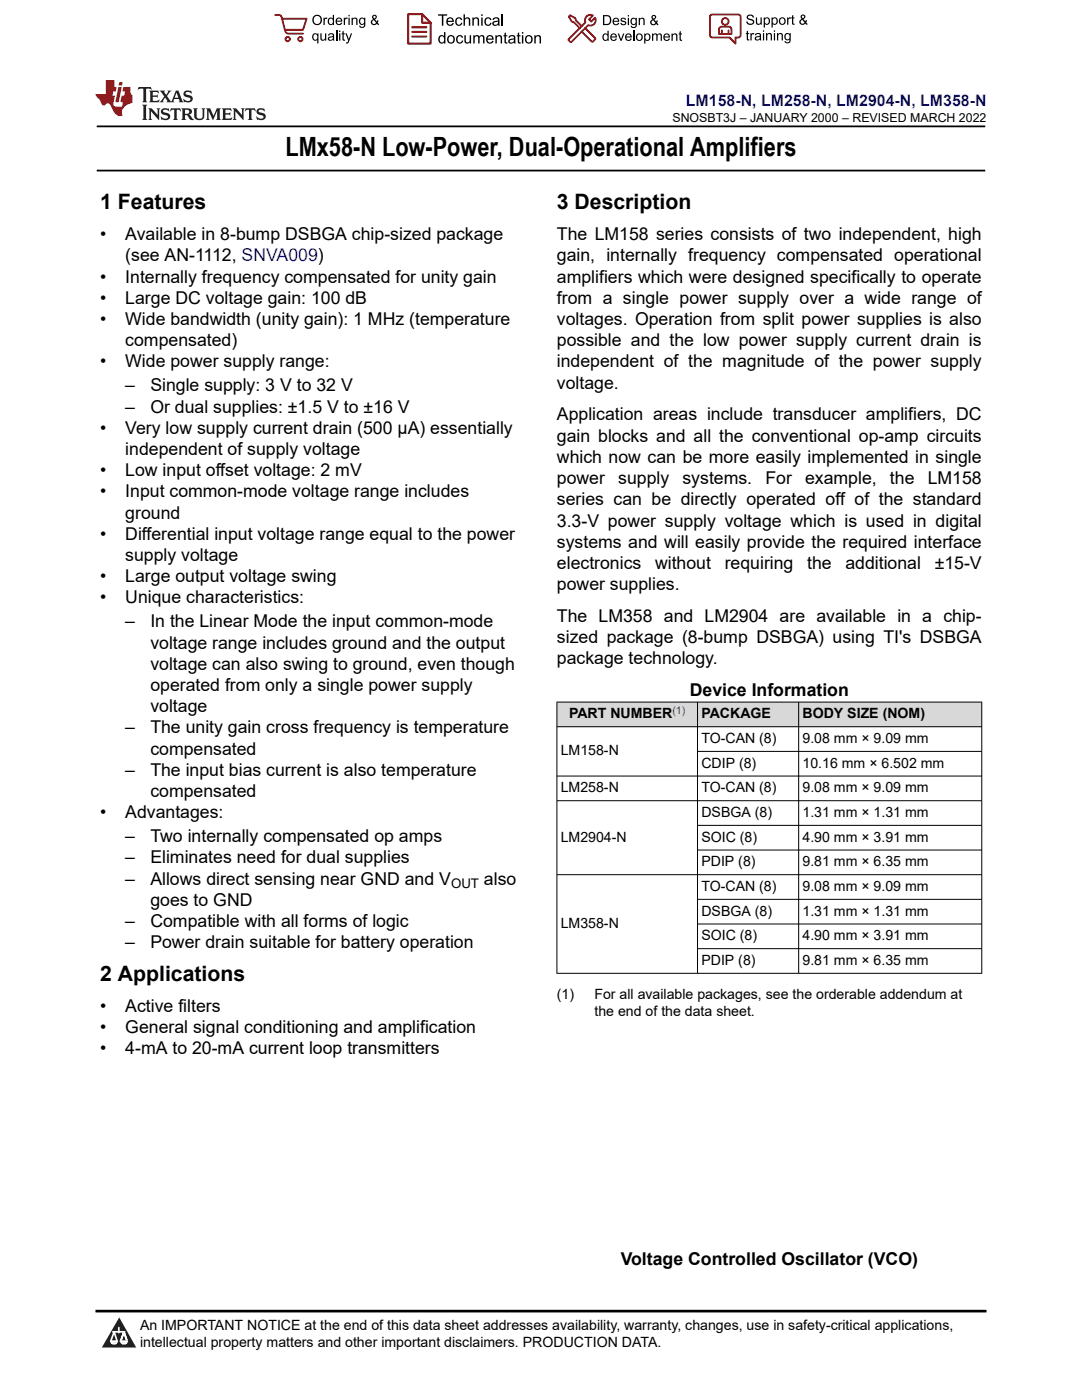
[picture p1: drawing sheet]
<svg xmlns="http://www.w3.org/2000/svg" width="216mm" height="279mm" viewBox="0 0 216 279" stroke-linecap="round" stroke-linejoin="round" font-family="sans-serif">
<defs><g id="words">
<text font-size="5.3" x="57" y="31.2">LMx58-N Low-Power, Dual-Operational Amplifiers</text>
<g font-size="4.2">
<text x="20" y="41.8">1 Features</text>
<text x="111.1" y="41.8">3 Description</text>
<text x="20" y="195.8">2 Applications</text>
</g>
<g font-size="3.5">
<text x="20" y="47.9">•</text>
<text x="25" y="47.9">Available in 8-bump DSBGA chip-sized package</text>
<text x="111.1" y="47.9">The LM158 series consists of two independent, high</text>
<text x="25" y="52.2">(see AN-1112, SNVA009)</text>
<text x="111.1" y="52.2">gain, internally frequency compensated operational</text>
<text x="20" y="56.4">•</text>
<text x="25" y="56.4">Internally frequency compensated for unity gain</text>
<text x="111.1" y="56.4">amplifiers which were designed specifically to operate</text>
<text x="20" y="60.6">•</text>
<text x="20" y="64.9">•</text>
<text x="25" y="60.6">Large DC voltage gain: 100 dB</text>
<text x="25" y="64.9">Wide bandwidth (unity gain): 1 MHz (temperature</text>
<text x="111.1" y="60.6">from a single power supply over a wide range of</text>
<text x="111.1" y="64.9">voltages. Operation from split power supplies is also</text>
<text x="25" y="69.1">compensated)</text>
<text x="111.1" y="69.1">possible and the low power supply current drain is</text>
<text x="20" y="73.3">•</text>
<text x="25" y="73.3">Wide power supply range:</text>
<text x="111.1" y="73.3">independent of the magnitude of the power supply</text>
<text x="111.1" y="77.6">voltage.</text>
<text x="25" y="78.1">–</text>
<text x="25" y="82.3">–</text>
<text x="30" y="78.1">Single supply: 3 V to 32 V</text>
<text x="30" y="82.3">Or dual supplies: ±1.5 V to ±16 V</text>
<text x="111.1" y="83.9">Application areas include transducer amplifiers, DC</text>
<text x="20" y="86.6">•</text>
<text x="25" y="86.6">Very low supply current drain (500 μA) essentially</text>
<text x="111.1" y="88.2">gain blocks and all the conventional op-amp circuits</text>
<text x="20" y="95">•</text>
<text x="25" y="90.8">independent of supply voltage</text>
<text x="25" y="95">Low input offset voltage: 2 mV</text>
<text x="111.1" y="92.4">which now can be more easily implemented in single</text>
<text x="20" y="99.3">•</text>
<text x="25" y="99.3">Input common-mode voltage range includes</text>
<text x="111.1" y="96.6">power</text>
<text x="111.1" y="100.9">series can be directly operated off of the standard</text>
<text x="123.4" y="96.6">supply</text>
<text x="136.2" y="96.6">systems.</text>
<text x="152.7" y="96.6">For</text>
<text x="160.6" y="96.6">example,</text>
<text x="177.6" y="96.6">the</text>
<text x="185.1" y="96.6">LM158</text>
<text x="20" y="107.7">•</text>
<text x="25" y="103.5">ground</text>
<text x="25" y="107.7">Differential input voltage range equal to the power</text>
<text x="111.1" y="105.1">3.3-V power supply voltage which is used in digital</text>
<text x="25" y="112">supply voltage</text>
<text x="111.1" y="109.3">systems and will easily provide the required interface</text>
<text x="111.1" y="113.6">electronics</text>
<text x="130.7" y="113.6">without</text>
<text x="144.6" y="113.6">requiring</text>
<text x="161.1" y="113.6">the</text>
<text x="168.7" y="113.6">additional</text>
<text x="186.5" y="113.6">±15-V</text>
<text x="20" y="116.2">•</text>
<text x="25" y="116.2">Large output voltage swing</text>
<text x="111.1" y="117.8">power supplies.</text>
<text x="20" y="120.4">•</text>
<text x="25" y="120.4">Unique characteristics:</text>
<text x="25" y="125.2">–</text>
<text x="30" y="125.2">In the Linear Mode the input common-mode</text>
<text x="111.1" y="124.1">The LM358 and LM2904 are available in a chip-</text>
<text x="30" y="129.4">voltage range includes ground and the output</text>
<text x="111.1" y="128.4">sized package (8-bump DSBGA) using TI's DSBGA</text>
<text x="30" y="133.7">voltage can also swing to ground, even though</text>
<text x="30" y="137.9">operated from only a single power supply</text>
<text x="111.1" y="132.6">package technology.</text>
<text x="30" y="142.1">voltage</text>
<text x="137.6" y="139">Device Information</text>
<text x="25" y="146.4">–</text>
<text x="30" y="146.4">The unity gain cross frequency is temperature</text>
<text x="25" y="154.8">–</text>
<text x="30" y="150.6">compensated</text>
<text x="30" y="154.8">The input bias current is also temperature</text>
<text x="30" y="159.1">compensated</text>
<text x="20" y="163.3">•</text>
<text x="25" y="163.3">Advantages:</text>
<text x="25" y="168.1">–</text>
<text x="25" y="172.3">–</text>
<text x="30" y="168.1">Two internally compensated op amps</text>
<text x="30" y="172.3">Eliminates need for dual supplies</text>
<text x="25" y="176.5">–</text>
<text x="30" y="176.5">Allows direct sensing near GND and V</text>
<text x="96.6" y="176.5">also</text>
<text x="25" y="185">–</text>
<text x="30" y="180.8">goes to GND</text>
<text x="30" y="185">Compatible with all forms of logic</text>
<text x="25" y="189.2">–</text>
<text x="30" y="189.2">Power drain suitable for battery operation</text>
<text x="20" y="201.9">•</text>
<text x="25" y="201.9">Active filters</text>
<text x="20" y="206.2">•</text>
<text x="25" y="206.2">General signal conditioning and amplification</text>
<text x="20" y="210.4">•</text>
<text x="25" y="210.4">4-mA to 20-mA current loop transmitters</text>
<text x="123.8" y="252.5">Voltage Controlled Oscillator (VCO)</text>
</g>
<text font-size="3.2" fill="#00f" x="136.9" y="21.1">LM158-N, LM258-N, LM2904-N, LM358-N</text>
<g font-size="2.8">
<text x="113.5" y="143.4">PART NUMBER</text>
<text x="139.9" y="143.4">PACKAGE</text>
<text x="160.1" y="143.4">BODY SIZE (NOM)</text>
<text x="139.9" y="148.3">TO-CAN (8)</text>
<text x="160.1" y="148.3">9.08 mm × 9.09 mm</text>
<text x="111.9" y="150.8">LM158-N</text>
<text x="139.9" y="153.2">CDIP (8)</text>
<text x="160.1" y="153.2">10.16 mm × 6.502 mm</text>
<text x="111.9" y="158.2">LM258-N</text>
<text x="139.9" y="158.2">TO-CAN (8)</text>
<text x="160.1" y="158.2">9.08 mm × 9.09 mm</text>
<text x="111.9" y="168">LM2904-N</text>
<text x="139.9" y="163.1">DSBGA (8)</text>
<text x="139.9" y="168">SOIC (8)</text>
<text x="160.1" y="163.1">1.31 mm × 1.31 mm</text>
<text x="160.1" y="168">4.90 mm × 3.91 mm</text>
<text x="139.9" y="172.9">PDIP (8)</text>
<text x="160.1" y="172.9">9.81 mm × 6.35 mm</text>
<text x="139.9" y="177.8">TO-CAN (8)</text>
<text x="160.1" y="177.8">9.08 mm × 9.09 mm</text>
<text x="111.9" y="185.2">LM358-N</text>
<text x="139.9" y="182.8">DSBGA (8)</text>
<text x="160.1" y="182.8">1.31 mm × 1.31 mm</text>
<text x="139.9" y="187.7">SOIC (8)</text>
<text x="160.1" y="187.7">4.90 mm × 3.91 mm</text>
<text x="139.9" y="192.6">PDIP (8)</text>
<text x="160.1" y="192.6">9.81 mm × 6.35 mm</text>
<text x="111.1" y="199.4">(1)</text>
<text x="118.6" y="199.4">For all available packages, see the orderable addendum at</text>
<text x="118.6" y="202.8">the end of the data sheet.</text>
<text x="27.9" y="265.5">An IMPORTANT NOTICE at the end of this data sheet addresses availability, warranty, changes, use in safety-critical applications,</text>
<text x="27.9" y="268.9">intellectual property matters and other important disclaimers. PRODUCTION DATA.</text>
</g>
<text font-size="2.6" x="90" y="177.2">OUT</text>
<text font-size="2.5" x="134.2" y="24.3">SNOSBT3J – JANUARY 2000 – REVISED MARCH 2022</text>
<text font-size="2.1" fill="#00f" x="134.2" y="142.4">(1)</text>
</g></defs>
<path d="M19.3 25.2h177.3M19.3 34h177.3" fill="none" stroke="#000" stroke-width=".35"/>
<g fill="#d8d8d8">
<path d="M111.1 140.1h84.8v4.9h-84.8z" fill-rule="evenodd"/>
<path d="M111.2 140.2h27.9v4.8h-27.9z" fill-rule="evenodd"/>
<path d="M139.2 140.2h20.1v4.8h-20.1z" fill-rule="evenodd"/>
<path d="M159.4 140.2h36.4v4.8h-36.4z" fill-rule="evenodd"/>
</g>
<g fill="none" stroke="#000" stroke-width=".2">
<path d="M111.1 140.1h84.9M111.1 145h84.9M111.1 154.9h84.9M111.1 159.8h84.9M111.1 140.1v54.2M139.2 140.1v54.2M139.2 150h56.8M159.4 140.1v54.2M195.9 140.1v54.2M139.2 164.7h56.8M139.2 169.6h56.8M139.2 179.5h56.8"/>
<path d="M196 174.6h-84.9M139.2 184.4h56.8M139.2 189.3h56.8M196 194.2h-84.9"/>
</g>
<path d="M0 0h215.9v23.8h-215.9z" fill-rule="evenodd" fill="#fff"/>
<path d="M27.7 17.4l-.2 .6 .5-.3h.6v.1v2.2l-.2 .4h1l-.2-.4v-2.2v-.1h.5l.5 .3-.1-.6zM29.8 18.1l.2 .4v1.5l-.2 .4h1.9l.1-.6a1.08 1.08 0 0 1-1.3 .2v-.7h.6l.4 .2v-.6l-.4 .2h-.6v-.6l.2-.1a1 1 0 0 1 1 .2l-.1-.5zM31.8 18.1l1 1.1-1 1.2h.9l-.2-.2 .4-.7 .5 .7-.2 .2h1.6l-.2-.2 .1-.4h1l.1 .4-.1 .2h.9l-.2-.3-.8-2h-.5l-1 2.2-.8-1.1 .9-1.1h-.8l.2 .2-.5 .7-.3-.7 .1-.2zM35.2 18.5l.4 1h-.8zM36.8 18.2a.65 .65 0 0 0-.2 .7 .65 .65 0 0 0 .6 .5l.7 .2 .1 .2a.79 .79 0 0 1-.7 .4 .79 .79 0 0 1-.7-.5l.1 .7 .2-.1a.93 .93 0 0 0 1.1 .1 .93 .93 0 0 0 .4-1 1.46 1.46 0 0 0-1.2-.6l-.1-.3a1.09 1.09 0 0 1 1.2 .2l-.2-.6-.1 .1-.6-.2zM28.4 20.9l.2 .4v2.3l-.2 .3h1l-.2-.3v-2.3l.2-.4zM29.6 21.6l.2 .4v1.6l-.2 .3h.8l-.3-.3v-1.4l1.7 1.8v-2l.2-.4h-.8l.2 .2 .1 1.1-1.2-1.3zM32.3 21.8a.65 .65 0 0 0-.2 .7 .65 .65 0 0 0 .7 .4l.6 .2 .1 .2a.79 .79 0 0 1-.7 .4 .79 .79 0 0 1-.7-.5l.1 .7 .2-.1a.93 .93 0 0 0 1.1 .1 .93 .93 0 0 0 .4-.9 1.46 1.46 0 0 0-1.2-.6l-.1-.4a1.09 1.09 0 0 1 1.2 .2l-.2-.6-.1 .1-.6-.1zM34.1 21.6l-.1 .7a.63 .63 0 0 1 .7-.4l.1 1.7-.3 .3h1l-.2-.3v-1.7a.66 .66 0 0 1 .8 .4l-.1-.7zM36.2 21.6l.2 .4v1.6l-.2 .3h.9l-.2-.2v-.7h.5l.1 .2a.79 .79 0 0 0 1.2 .6l-1-.9a.61 .61 0 0 0 .6-.6 .61 .61 0 0 0-.5-.6zM36.9 21.9h.2a.47 .47 0 0 1 .5 .1 .47 .47 0 0 1 .1 .5l-.2 .2h-.6zM38.5 21.6l.2 .2a2.27 2.27 0 0 0 .4 2 1.04 1.04 0 0 0 1.7-.7v-1.3l.2-.2h-.8l.2 .4v1.1a.6 .6 0 0 1-.6 .6 .6 .6 0 0 1-.6-.6v-1.1l.3-.4zM41.1 21.6l.2 .4v1.6l-.2 .3h.7l-.2-.3v-1.5l.9 1.9 .8-1.9v1.5l-.2 .3h1l-.3-.3v-1.6l.3-.4h-.8l-.7 1.5-.7-1.5zM44.3 21.6l.2 .4v1.6l-.2 .3h1.9l.1-.5a1.09 1.09 0 0 1-1.3 .1v-.6h.6l.4 .1v-.6l-.4 .2h-.6v-.6l.2-.1a1.01 1.01 0 0 1 1 .3l-.1-.6zM46.4 21.6l.3 .4v1.6l-.3 .3h.8l-.2-.3v-1.4l1.6 1.8v-2l.2-.4h-.7l.2 .2v1.1l-1.2-1.3zM49 21.6l-.1 .7a.63 .63 0 0 1 .8-.4v1.7l-.3 .3h1l-.2-.3v-1.7a.66 .66 0 0 1 .8 .4l-.1-.7zM51.4 21.8a.65 .65 0 0 0-.2 .7 .65 .65 0 0 0 .6 .4l.6 .2 .2 .2a.79 .79 0 0 1-.8 .4 .79 .79 0 0 1-.6-.5l.1 .7 .2-.1a.93 .93 0 0 0 1 .1 .93 .93 0 0 0 .5-.9 1.46 1.46 0 0 0-1.3-.6l-.1-.4a1.09 1.09 0 0 1 1.3 .2l-.2-.6-.2 .1-.5-.1z" fill="#231f20"/>
<path d="M21.1 16v2.8h-2.1l.1 .3 .9 1a.95 .95 0 0 0 .9 .9 .59 .59 0 0 1 .6-.4 .59 .59 0 0 1 .5 .4l.4 .8a1.59 1.59 0 0 0 2.1 1.3 1.61 1.61 0 0 1 1-2.2l1-.4-.1-1.5a1.59 1.59 0 0 1-.4-1.6h-1.4l-.2 .9h.5l-.1 .8h-.5l-.2 1v.2l.4 .1-.2 .9h-.6a.73 .73 0 0 1-1.1-.7l.3-1.5h-.5l.2-.8h.5l.2-.9h-.5v-1.4zM23.6 17.4l-.6 3h.7l.6-3zM23.8 16.4l-.1 .7h.7l.1-.7z" fill="#ed1c24"/>
<g fill="#000">
<path d="M62.3 4a1 1 0 0 1 2 0 1 1 0 0 1-2 0zM62.8 3.4a.78 .78 0 0 0-.1 1.1 .78 .78 0 0 0 1.1 .1 .78 .78 0 0 0 .1-1.1 .78 .78 0 0 0-1.1-.1z" fill-rule="evenodd"/>
<path d="M62.5 6.8l.4-.2 .4 .3v-.2h.2v2h-.2v-.7a.68 .68 0 0 1-.9-.1 .68 .68 0 0 1 0-.9zM62.6 7a.51 .51 0 0 0-.1 .6 .51 .51 0 0 0 .7 .2 .51 .51 0 0 0 .1-.7 .51 .51 0 0 0-.7-.1z" fill-rule="evenodd"/>
<path d="M64.5 3.5h.3v.3l.1-.3h.3l.1 .1-.1 .2a.32 .32 0 0 0-.3 0 .32 .32 0 0 0-.1 .4v.8h-.3z" fill-rule="evenodd"/>
<path d="M63.9 6.7h.3v.8a.36 .36 0 0 0 .3 .4 .36 .36 0 0 0 .4-.5v-.7h.2v1.4h-.2v-.2a.51 .51 0 0 1-.6 .2 .51 .51 0 0 1-.4-.5z" fill-rule="evenodd"/>
<path d="M65.6 3.7l.4-.2 .4 .2v-.7h.3v2h-.3v-.2a.7 .7 0 0 1-1-.1 .7 .7 0 0 1 .2-1zM65.8 3.8a.51 .51 0 0 0-.1 .7 .51 .51 0 0 0 .6 .2 .51 .51 0 0 0 .1-.7 .51 .51 0 0 0-.6-.2z" fill-rule="evenodd"/>
<path d="M65.6 6.8a.66 .66 0 0 1 .8-.1 .66 .66 0 0 1 .3 .8v.6h-.2l-.1-.2a.52 .52 0 0 1-.7 .2 .52 .52 0 0 1-.2-.6l.3-.2a.42 .42 0 0 0 .6-.3l-.3-.2-.3 .1-.1 .2h-.3zM65.7 7.6a.35 .35 0 0 0 .3 .4 .35 .35 0 0 0 .4-.4v-.2z" fill-rule="evenodd"/>
<path d="M67.7 6.1h.2v.3h-.2zM67.7 6.7h.2v1.4h-.2z" fill-rule="evenodd"/>
<path d="M67.1 3.7a.68 .68 0 0 1 .9-.1 .68 .68 0 0 1 .3 .7h-1.1a.42 .42 0 0 0 .3 .5 .42 .42 0 0 0 .5-.3h.3a.73 .73 0 0 1-1.1 .4 .73 .73 0 0 1-.1-1.2zM67.4 3.8l-.2 .3h.8l-.2-.4z" fill-rule="evenodd"/>
<path d="M68.6 3.5h.2v.3l.2-.3h.3l.1 .1-.1 .2a.32 .32 0 0 0-.4 0 .32 .32 0 0 0-.1 .4v.8h-.2z" fill-rule="evenodd"/>
<path d="M68.3 6.3l.3-.1v.5h.2v.1h-.2v.9l.3 .4a.36 .36 0 0 1-.4 0 .36 .36 0 0 1-.2-.4v-.9h-.1v-.1h.1z" fill-rule="evenodd"/>
<path d="M68.9 6.7h.3l.4 1.1 .4-1.1h.3l-.6 1.4a.51 .51 0 0 1-.6 .6l-.1-.3h.3l.2-.3z" fill-rule="evenodd"/>
<path d="M69.5 3h.3v.3h-.3zM69.5 3.5h.3v1.5h-.3z" fill-rule="evenodd"/>
<path d="M70.2 3.5h.2v.2a.52 .52 0 0 1 .6-.2 .52 .52 0 0 1 .3 .6v.9h-.2v-.9a.34 .34 0 0 0-.3-.4 .34 .34 0 0 0-.4 .3v1h-.2z" fill-rule="evenodd"/>
<path d="M71.8 3.7l.4-.2 .5 .2v-.2h.2v1.3a.64 .64 0 0 1-.5 .8 .64 .64 0 0 1-.7-.5h.2a.41 .41 0 0 0 .5 .2 .41 .41 0 0 0 .2-.5 .69 .69 0 0 1-.9-.1 .69 .69 0 0 1 .1-1zM72 3.8a.5 .5 0 0 0-.1 .7 .5 .5 0 0 0 .7 .1 .5 .5 0 0 0 .1-.6 .5 .5 0 0 0-.7-.2z" fill-rule="evenodd"/>
<path d="M74.4 3.1a.47 .47 0 0 1 .7 .1 .47 .47 0 0 1-.3 .7l.4 .4 .1-.3 .2 .1-.1 .4 .3 .3-.2 .2-.3-.3a.63 .63 0 0 1-1 .1 .63 .63 0 0 1 .3-1l-.3-.4zM74.5 3.4a.27 .27 0 0 0 .5 0 .27 .27 0 0 0-.5 0zM74.4 4.1a.4 .4 0 0 0 0 .6 .4 .4 0 0 0 .6-.1l-.4-.6z" fill-rule="evenodd"/>
<path d="M87.4 2.9h1.8v.2h-.7v2h-.3v-2h-.8z" fill-rule="evenodd"/>
<path d="M87.6 7.2l.5-.2 .5 .2v-.8h.3v2.3h-.3v-.2a.76 .76 0 0 1-1-.1 .76 .76 0 0 1-.1-1zM87.9 7.4a.58 .58 0 0 0-.2 .7 .58 .58 0 0 0 .8 .2 .58 .58 0 0 0 .1-.7 .58 .58 0 0 0-.7-.2z" fill-rule="evenodd"/>
<path d="M89.5 7.2a.81 .81 0 0 1 1.1 .1 .81 .81 0 0 1-.2 1.2 .81 .81 0 0 1-1.1-.2l-.1-.7zM89.6 7.4a.57 .57 0 0 0 0 .8 .57 .57 0 0 0 .8 0 .57 .57 0 0 0 0-.7 .57 .57 0 0 0-.8-.1z" fill-rule="evenodd"/>
<path d="M89.3 3.7a.77 .77 0 0 1 .9-.2 .77 .77 0 0 1 .4 .9h-1.3a.48 .48 0 0 0 .4 .5 .48 .48 0 0 0 .6-.3h.3a.83 .83 0 0 1-1.3 .4 .83 .83 0 0 1 0-1.3zM89.5 3.8l-.2 .4h1l-.3-.5z" fill-rule="evenodd"/>
<path d="M91 3.7a.7 .7 0 0 1 1.2 .3h-.2a.45 .45 0 0 0-.6-.3 .45 .45 0 0 0-.3 .6 .45 .45 0 0 0 .3 .6 .45 .45 0 0 0 .6-.4l.3 .1a.76 .76 0 0 1-1.1 .5 .76 .76 0 0 1-.3-1.1z" fill-rule="evenodd"/>
<path d="M91.2 7.2a.7 .7 0 0 1 1.2 .3l-.3 .1a.45 .45 0 0 0-.5-.4 .45 .45 0 0 0-.3 .7 .45 .45 0 0 0 .3 .6 .45 .45 0 0 0 .6-.4h.2a.76 .76 0 0 1-1 .5 .76 .76 0 0 1-.4-1.1z" fill-rule="evenodd"/>
<path d="M92.5 2.9h.3v.8a.59 .59 0 0 1 .7-.2 .59 .59 0 0 1 .3 .6v1h-.2v-1a.4 .4 0 0 0-.5-.4 .4 .4 0 0 0-.3 .5v.9h-.3z" fill-rule="evenodd"/>
<path d="M92.7 7h.2v.9a.41 .41 0 0 0 .5 .6 .41 .41 0 0 0 .3-.6v-.9h.3v1.7h-.3v-.3a.58 .58 0 0 1-.7 .3 .58 .58 0 0 1-.3-.7z" fill-rule="evenodd"/>
<path d="M94.3 3.5h.2v.2a.59 .59 0 0 1 .7-.2 .59 .59 0 0 1 .4 .6v1h-.3v-1a.41 .41 0 0 0-.4-.4 .41 .41 0 0 0-.4 .5v.9h-.2z" fill-rule="evenodd"/>
<path d="M94.4 7h.3v.3a.56 .56 0 0 1 1 0 .54 .54 0 0 1 .6-.3 .54 .54 0 0 1 .4 .5v1.2h-.3v-1.1a.34 .34 0 0 0-.3-.4 .34 .34 0 0 0-.4 .3v1.2h-.3v-1.1a.38 .38 0 0 0-.5-.3 .38 .38 0 0 0-.2 .5v.9h-.3z" fill-rule="evenodd"/>
<path d="M96 2.9h.3v.3h-.3zM96 3.5h.3v1.6h-.3z" fill-rule="evenodd"/>
<path d="M96.8 3.7a.7 .7 0 0 1 1.3 .3h-.3a.45 .45 0 0 0-.6-.3 .45 .45 0 0 0-.3 .6 .45 .45 0 0 0 .3 .6 .45 .45 0 0 0 .6-.4l.3 .1a.76 .76 0 0 1-1.1 .5 .76 .76 0 0 1-.3-1.1z" fill-rule="evenodd"/>
<path d="M97.2 7.2a.77 .77 0 0 1 .9-.1 .77 .77 0 0 1 .4 .8h-1.2a.48 .48 0 0 0 .3 .6 .48 .48 0 0 0 .6-.4l.3 .1a.83 .83 0 0 1-1.3 .3 .83 .83 0 0 1 0-1.3zM97.4 7.4l-.1 .3h.9l-.2-.4z" fill-rule="evenodd"/>
<path d="M98.8 7h.3v.3a.59 .59 0 0 1 .7-.3 .59 .59 0 0 1 .4 .7v1h-.3v-1a.41 .41 0 0 0-.5-.5 .41 .41 0 0 0-.3 .6v.9h-.3z" fill-rule="evenodd"/>
<path d="M98.4 3.7a.74 .74 0 0 1 1-.2 .74 .74 0 0 1 .3 .9v.7h-.3v-.2a.59 .59 0 0 1-.8 .3 .59 .59 0 0 1-.3-.8l1.1-.3a.42 .42 0 0 0-.4-.4 .42 .42 0 0 0-.5 .3h-.2zM98.6 4.5a.36 .36 0 0 0 .2 .5 .36 .36 0 0 0 .5-.2l.1-.5z" fill-rule="evenodd"/>
<path d="M100.7 6.6l.2-.1v.5h.3v.2h-.3v1l.1 .2h.2l.1 .3a.41 .41 0 0 1-.5-.1 .41 .41 0 0 1-.1-.4v-1h-.2v-.2h.2z" fill-rule="evenodd"/>
<path d="M101.6 7.2a.74 .74 0 0 1 .9-.2 .74 .74 0 0 1 .3 1l.1 .7h-.3v-.2a.59 .59 0 0 1-.8 .2 .59 .59 0 0 1-.3-.8l1-.3a.42 .42 0 0 0-.3-.4 .42 .42 0 0 0-.5 .3h-.3zM101.8 8.1a.36 .36 0 0 0 .1 .5 .36 .36 0 0 0 .5-.3l.2-.4z" fill-rule="evenodd"/>
<path d="M103.3 6.6l.3-.1v.5h.3v.2h-.3v1l.1 .2h.2v.3a.41 .41 0 0 1-.5-.1 .41 .41 0 0 1-.1-.4v-1h-.2v-.2h.2z" fill-rule="evenodd"/>
<path d="M104.1 6.4h.3v.3h-.3zM104.1 7h.3v1.7h-.3z" fill-rule="evenodd"/>
<path d="M105 7.2a.81 .81 0 0 1 1.1 .1 .81 .81 0 0 1-.1 1.2 .81 .81 0 0 1-1.2-.2v-.7zM105.2 7.4a.57 .57 0 0 0-.1 .8 .57 .57 0 0 0 .8 0 .57 .57 0 0 0 0-.7 .57 .57 0 0 0-.7-.1z" fill-rule="evenodd"/>
<path d="M106.6 7h.3v.3a.59 .59 0 0 1 .7-.3 .59 .59 0 0 1 .4 .7v1h-.3v-1a.41 .41 0 0 0-.5-.5 .41 .41 0 0 0-.3 .6v.9h-.3z" fill-rule="evenodd"/>
<path d="M120.3 3h.7a1 1 0 0 1 1 1 1 1 0 0 1-1 1h-.7zM120.6 3.2v1.6h.4a.77 .77 0 0 0 .7-.8 .77 .77 0 0 0-.7-.8z" fill-rule="evenodd"/>
<path d="M120.4 6.9l.4-.2 .4 .2v-.8h.3v2h-.3v-.1a.7 .7 0 0 1-.9-.2 .7 .7 0 0 1 .1-.9zM120.6 7a.51 .51 0 0 0-.1 .7 .51 .51 0 0 0 .6 .1 .51 .51 0 0 0 .1-.6 .51 .51 0 0 0-.6-.2z" fill-rule="evenodd"/>
<path d="M122 6.9a.68 .68 0 0 1 .8-.2 .68 .68 0 0 1 .3 .8h-1.1a.42 .42 0 0 0 .3 .5 .42 .42 0 0 0 .5-.3h.3a.73 .73 0 0 1-1.1 .3 .73 .73 0 0 1 0-1.1zM122.2 7l-.2 .3h.8l-.2-.4z" fill-rule="evenodd"/>
<path d="M122.4 3.7a.68 .68 0 0 1 .8-.1 .68 .68 0 0 1 .4 .8h-1.1a.42 .42 0 0 0 .3 .4 .42 .42 0 0 0 .5-.3l.3 .1a.73 .73 0 0 1-1.2 .3 .73 .73 0 0 1 0-1.2zM122.6 3.8l-.1 .3h.8l-.2-.3z" fill-rule="evenodd"/>
<path d="M123.9 3.7l.1-.1a.62 .62 0 0 1 .9 .3l-.2 .1a.29 .29 0 0 0-.3-.3 .29 .29 0 0 0-.3 .3l.1 .1a.58 .58 0 0 1 .6 .1 .58 .58 0 0 1 .1 .6 .67 .67 0 0 1-1.1-.2l.2-.1a.33 .33 0 0 0 .4 .4 .33 .33 0 0 0 .3-.4 .71 .71 0 0 1-.9-.6z" fill-rule="evenodd"/>
<path d="M123.3 6.7h.2l.4 1.2 .4-1.2h.3l-.6 1.4h-.2z" fill-rule="evenodd"/>
<path d="M125.3 3h.2v.3h-.2zM125.3 3.6h.2v1.4h-.2z" fill-rule="evenodd"/>
<path d="M124.9 6.9a.68 .68 0 0 1 .8-.2 .68 .68 0 0 1 .4 .8h-1.1a.42 .42 0 0 0 .3 .5 .42 .42 0 0 0 .5-.3h.3a.73 .73 0 0 1-1.2 .3 .73 .73 0 0 1 0-1.1zM125.1 7l-.1 .3h.8l-.2-.4z" fill-rule="evenodd"/>
<path d="M126 3.7l.4-.2 .4 .2v-.1h.3v1.2a.64 .64 0 0 1-.5 .8 .64 .64 0 0 1-.8-.5l.3 .1a.41 .41 0 0 0 .5 .2 .41 .41 0 0 0 .2-.6 .69 .69 0 0 1-.9-.1 .69 .69 0 0 1 .1-1zM126.2 3.9a.5 .5 0 0 0-.1 .6 .5 .5 0 0 0 .6 .2 .5 .5 0 0 0 .2-.7 .5 .5 0 0 0-.7-.1z" fill-rule="evenodd"/>
<path d="M126.9 7.4a.73 .73 0 0 1 1.4 0 .73 .73 0 0 1-1.4 0zM127.3 7a.5 .5 0 0 0-.1 .7 .5 .5 0 0 0 .7 0 .5 .5 0 0 0 0-.6 .5 .5 0 0 0-.6-.1z" fill-rule="evenodd"/>
<path d="M127.5 3.6h.2v.2a.52 .52 0 0 1 .6-.3 .52 .52 0 0 1 .3 .6v.9h-.2v-.9a.34 .34 0 0 0-.3-.4 .34 .34 0 0 0-.4 .3v1h-.2z" fill-rule="evenodd"/>
<path d="M128.5 6.7h.3v.2a.67 .67 0 0 1 .9 0 .67 .67 0 0 1 0 .9 .55 .55 0 0 1-.9 .2v.7h-.3zM128.9 7a.5 .5 0 0 0-.1 .7 .5 .5 0 0 0 .6 .1 .5 .5 0 0 0 .2-.6 .5 .5 0 0 0-.7-.2z" fill-rule="evenodd"/>
<path d="M130.1 6.7h.2v.2a.49 .49 0 0 1 .9 0l.4-.2a.42 .42 0 0 1 .5 .4v1h-.3v-.9a.3 .3 0 0 0-.2-.3 .3 .3 0 0 0-.4 .2v1h-.2v-.9a.33 .33 0 0 0-.5-.3 .33 .33 0 0 0-.2 .5v.7h-.2z" fill-rule="evenodd"/>
<path d="M130.1 3.1a.47 .47 0 0 1 .8 .1 .47 .47 0 0 1-.3 .7l.3 .4 .1-.2h.3l-.2 .5 .3 .3-.2 .2-.3-.3a.63 .63 0 0 1-1 .1 .63 .63 0 0 1 .3-1l-.2-.5zM130.2 3.5a.27 .27 0 0 0 .5 0 .27 .27 0 0 0-.5 0zM130.2 4.1a.4 .4 0 0 0 0 .7 .4 .4 0 0 0 .6-.2l-.5-.6z" fill-rule="evenodd"/>
<path d="M132.5 6.9a.68 .68 0 0 1 .9-.2 .68 .68 0 0 1 .3 .8h-1.1a.42 .42 0 0 0 .3 .5 .42 .42 0 0 0 .5-.3h.3a.73 .73 0 0 1-1.1 .3 .73 .73 0 0 1-.1-1.1zM132.7 7l-.1 .3h.8l-.2-.4z" fill-rule="evenodd"/>
<path d="M134 6.7h.2v.2a.52 .52 0 0 1 .6-.2 .52 .52 0 0 1 .4 .6v.8h-.3v-.8a.34 .34 0 0 0-.2-.4 .34 .34 0 0 0-.4 .2l-.1 1h-.2z" fill-rule="evenodd"/>
<path d="M135.6 6.3l.2-.1v.5h.3v.2h-.3v.8l.3 .4a.36 .36 0 0 1-.4 0 .36 .36 0 0 1-.1-.4v-.8h-.2v-.2h.2z" fill-rule="evenodd"/>
<path d="M149.2 3a.8 .8 0 0 1 1.2 .5h-.2a.44 .44 0 0 0-.5-.4 .44 .44 0 0 0-.4 .5l.2 .1a.9 .9 0 0 1 1 .8 .84 .84 0 0 1-.9 .5 .84 .84 0 0 1-.7-.7h.3a.52 .52 0 0 0 .5 .5 .52 .52 0 0 0 .5-.6l-.2-.1a.85 .85 0 0 1-1-.8z" fill-rule="evenodd"/>
<path d="M149 6.3l.3-.2v.5h.2v.2h-.2v.9l.2 .4a.36 .36 0 0 1-.4-.1 .36 .36 0 0 1-.1-.4v-.8h-.2v-.2h.2z" fill-rule="evenodd"/>
<path d="M149.7 6.6h.3v.2l.1-.2h.3l.1 .1-.1 .2a.32 .32 0 0 0-.3 0 .32 .32 0 0 0-.1 .4v.8h-.3z" fill-rule="evenodd"/>
<path d="M150.7 6.8a.66 .66 0 0 1 .9-.2 .66 .66 0 0 1 .3 .9v.6h-.2l-.1-.2a.52 .52 0 0 1-.7 .2 .52 .52 0 0 1-.2-.7l.2-.1a.42 .42 0 0 0 .7-.3l-.3-.2h-.3l-.1 .3-.3-.1zM150.9 7.5a.35 .35 0 0 0 .3 .5 .35 .35 0 0 0 .4-.4v-.3z" fill-rule="evenodd"/>
<path d="M150.8 3.5h.3v.8a.36 .36 0 0 0 .3 .5 .36 .36 0 0 0 .4-.5v-.8h.2v1.4h-.2v-.2a.51 .51 0 0 1-.6 .3 .51 .51 0 0 1-.4-.6z" fill-rule="evenodd"/>
<path d="M152.2 6.1h.3v.2h-.3zM152.2 6.6h.3v1.5h-.3z" fill-rule="evenodd"/>
<path d="M152.4 3.5h.2v.2a.67 .67 0 0 1 .9 0 .67 .67 0 0 1 .1 .9 .55 .55 0 0 1-1 .2v.7h-.2zM152.7 3.8a.5 .5 0 0 0-.1 .7 .5 .5 0 0 0 .7 .1 .5 .5 0 0 0 .1-.6 .5 .5 0 0 0-.7-.2z" fill-rule="evenodd"/>
<path d="M152.9 6.6h.2v.2a.52 .52 0 0 1 .6-.2 .52 .52 0 0 1 .3 .6v.9h-.2v-.9a.34 .34 0 0 0-.3-.4 .34 .34 0 0 0-.4 .2v1.1h-.2z" fill-rule="evenodd"/>
<path d="M153.9 3.5h.3v.2a.67 .67 0 0 1 .9 0 .67 .67 0 0 1 0 .9 .55 .55 0 0 1-.9 .2v.7h-.3zM154.3 3.8a.5 .5 0 0 0-.1 .7 .5 .5 0 0 0 .6 .1 .5 .5 0 0 0 .2-.6 .5 .5 0 0 0-.7-.2z" fill-rule="evenodd"/>
<path d="M154.4 6.1h.3v.2h-.3zM154.4 6.6h.3v1.5h-.3z" fill-rule="evenodd"/>
<path d="M155 6.6h.3v.2a.52 .52 0 0 1 .6-.2 .52 .52 0 0 1 .3 .6v.9h-.2v-.9a.34 .34 0 0 0-.3-.4 .34 .34 0 0 0-.4 .2v1.1h-.3z" fill-rule="evenodd"/>
<path d="M155.4 4.2a.75 .75 0 0 1 1.5 0 .75 .75 0 0 1-1.5 0zM155.8 3.8a.5 .5 0 0 0-.1 .7 .5 .5 0 0 0 .8 0 .5 .5 0 0 0 0-.7 .5 .5 0 0 0-.7 0z" fill-rule="evenodd"/>
<path d="M156.7 6.8l.4-.2 .5 .2v-.2h.2v1.3a.64 .64 0 0 1-.5 .7 .64 .64 0 0 1-.8-.4h.3a.41 .41 0 0 0 .5 .2 .41 .41 0 0 0 .2-.5 .69 .69 0 0 1-.9-.1 .69 .69 0 0 1 .1-1zM156.9 6.9a.5 .5 0 0 0-.1 .7 .5 .5 0 0 0 .6 .1 .5 .5 0 0 0 .2-.7 .5 .5 0 0 0-.7-.1z" fill-rule="evenodd"/>
<path d="M157.1 3.5h.2v.2l.1-.2h.3h.2l-.1 .3a.32 .32 0 0 0-.4 0 .32 .32 0 0 0-.1 .4v.7h-.2z" fill-rule="evenodd"/>
<path d="M158 3.1l.3-.1v.5h.2v.2h-.2v.8l.3 .4a.36 .36 0 0 1-.4 0 .36 .36 0 0 1-.2-.4v-.8h-.1v-.2h.1z" fill-rule="evenodd"/>
<path d="M159.9 3a.47 .47 0 0 1 .7 .1 .47 .47 0 0 1-.3 .7l.4 .5 .1-.3h.2l-.1 .5 .3 .3-.2 .2-.3-.3a.63 .63 0 0 1-1 .1 .63 .63 0 0 1 .3-1l-.3-.5zM160 3.4a.27 .27 0 0 0 .5 0 .27 .27 0 0 0-.5 0zM159.9 4.1a.4 .4 0 0 0 0 .6 .4 .4 0 0 0 .6-.2l-.4-.6z" fill-rule="evenodd"/>
</g>
<path d="M67.2 6.1v2M126.5 6.1v2" fill="none" stroke="#000" stroke-width=".25"/>
<g fill="none" stroke="#de0000" stroke-width=".37">
<path d="M54.9 3h.9a1.19 1.19 0 0 1 .6 1.2l.6 2.1a.85 .85 0 0 0 1 .4h2.5M56.3 3.7h4.9l-.7 2.2h-3.6M116.1 5.2l-1.2-1.1-.1-.5-1-.6-.3 .3 .6 1 .5 .2 1.1 1.1M116.8 5.6l1.9 2v.3l-.4 .4h-.3l-1.9-2zM116.8 5.6l.6-.6a1.07 1.07 0 0 0 1.2-.2 1.07 1.07 0 0 0 .1-1.3l-.7 .8-.5-.4 .8-.8a1.07 1.07 0 0 0-1.2 .2 1.07 1.07 0 0 0-.3 1.2l-3.3 3.3v.3l.3 .3h.2l2.1-2.1M141.7 3.1l.4-.2h5.3l.3 .2 .1 3.9-.2 .4-.8 .1v1.2l-1.3-1.2h-3.4l-.4-.2zM143.5 5.6l.5-.3 1.7 .1 .2 .5v.9h-2.4zM144 6.1v.7M145.4 6.1v.7"/>
<circle cx="57.4" cy="7.8" r=".44"/>
<circle cx="59.9" cy="7.8" r=".44"/>
<circle cx="144.7" cy="4.3" r=".67"/>
</g>
<path d="M100.2 2.9v2.2" fill="none" stroke="#000" stroke-width=".28"/>
<path d="M81.4 2.8h2.8v1.7h1.7v4.2h-4.5zM82.3 6.4h2.8M82.3 5.4h2.8M82.3 7.3h2.8M84.2 2.8l1.7 1.7" fill="none" stroke="#de0000" stroke-width=".42"/>
<path d="M0 261.4h215.9v18h-215.9z" fill-rule="evenodd" fill="#fff"/>
<path d="M23.8 262.9l3.4 6h-6.9z" fill="#231f20"/>
<path d="M22.1 267.7h1.3l-.4 .5h-.3a.55 .55 0 0 1-.6-.5z" fill-rule="evenodd" fill="#fff"/>
<path d="M22.1 267.7h1.3l-.4 .5h-.3a.55 .55 0 0 1-.6-.5z" fill="none" stroke="#231f20" stroke-width=".34"/>
<path d="M22.1 267.7h1.3l-.4 .5h-.5zM22.6 265.8h.1M22.6 265.8h2.3zM23.7 265.9h.1M23.7 264.9v1zM24 267.7h.1" fill="none" stroke="#fff" stroke-width=".34"/>
<path d="M24.7 265.8l-.7 1.9z" fill="#fff"/>
<path d="M24.7 265.8l-.7 1.9z" fill="none" stroke="#fff" stroke-width=".34"/>
<path d="M24.7 265.8l.7 1.9z" fill="#fff"/>
<path d="M24.7 265.8l.7 1.9zM25.3 267.7h.1" fill="none" stroke="#fff" stroke-width=".34"/>
<path d="M22.8 265.8l-.7 1.9z" fill="#fff"/>
<path d="M22.8 265.8l-.7 1.9z" fill="none" stroke="#fff" stroke-width=".34"/>
<path d="M22.8 265.8l.6 1.9z" fill="#fff"/>
<path d="M22.8 265.8l.6 1.9z" fill="none" stroke="#fff" stroke-width=".34"/>
<path d="M24.1 267.7h1.3a.65 .65 0 0 1-.6 .5 .65 .65 0 0 1-.7-.5z" fill-rule="evenodd" fill="#fff"/>
<path d="M24.1 267.7h1.3a.65 .65 0 0 1-.6 .5 .65 .65 0 0 1-.7-.5z" fill="none" stroke="#231f20" stroke-width=".34"/>
<path d="M24 267.7h.1M24.1 267.7h1.3l-.4 .5h-.5z" fill="none" stroke="#fff" stroke-width=".34"/>
<path d="M19 261.7h177.8" fill="none" stroke="#000" stroke-width=".53"/>
<use href="#words"/>
</svg>
